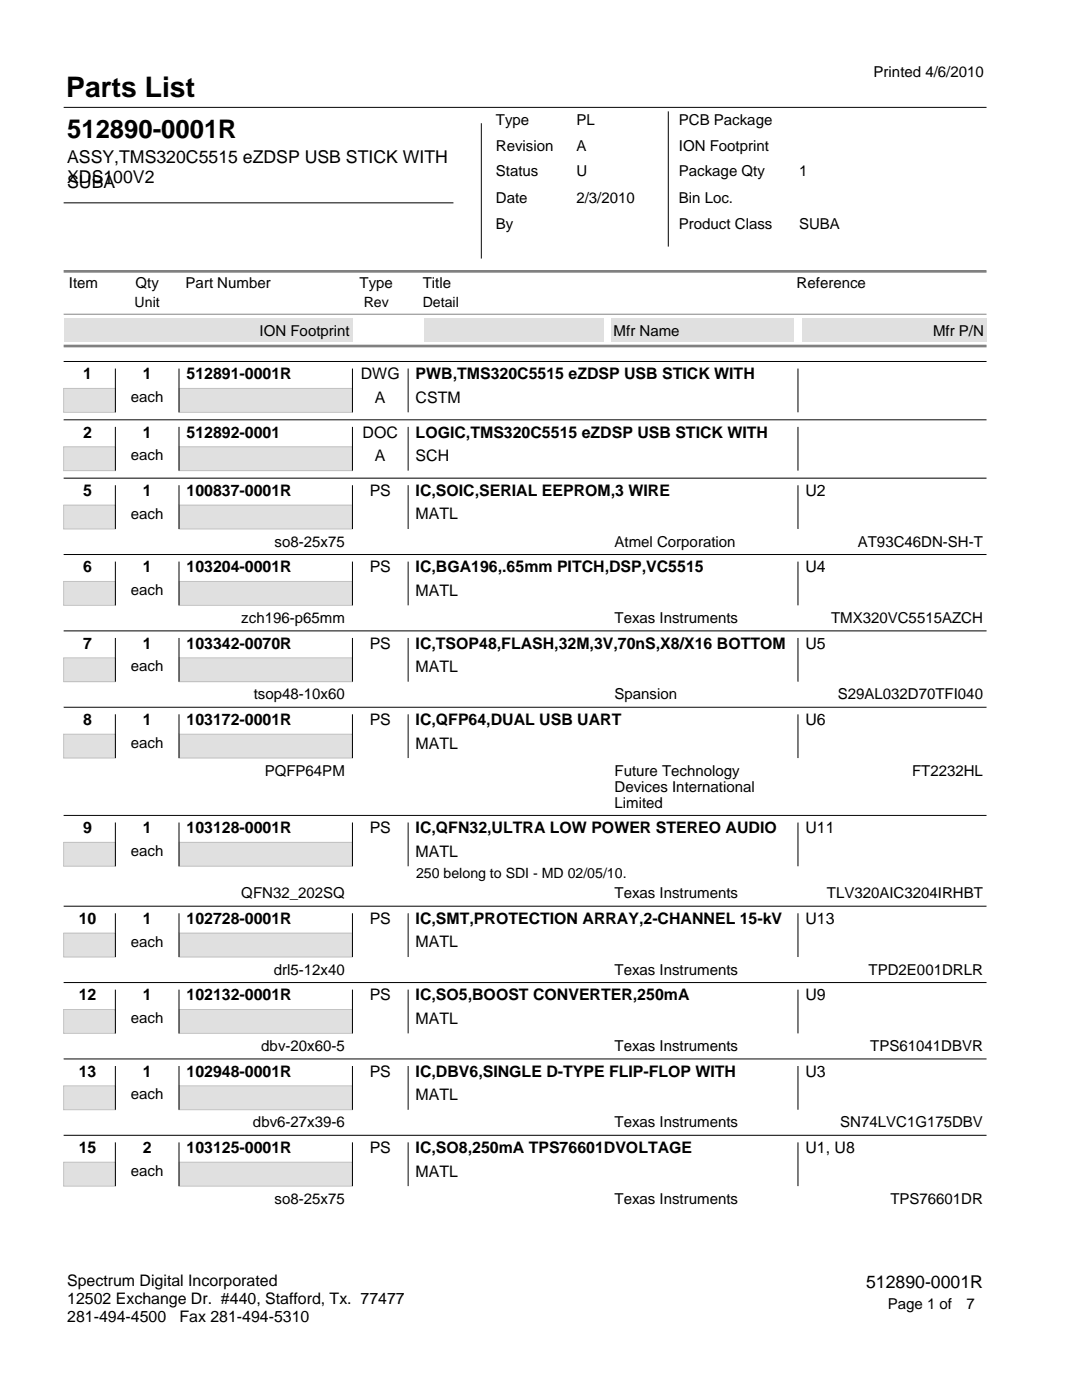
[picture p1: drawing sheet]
<svg xmlns="http://www.w3.org/2000/svg" width="216mm" height="279mm" viewBox="0 0 216 279" stroke-linecap="round" stroke-linejoin="round" font-family="sans-serif">
<defs><g id="words">
<text font-size="5.6" x="13.2" y="19.4">Parts List</text>
<text font-size="5.1" x="13.4" y="27.6">512890-0001R</text>
<g font-size="3.5">
<text x="13.4" y="32.6">ASSY,TMS320C5515 eZDSP USB STICK WITH</text>
<text x="13.4" y="36.6">XDS100V2</text>
<text x="13.4" y="37.5">SUBA</text>
<text x="172.8" y="257">512890-0001R</text>
</g>
<g font-size="3.2">
<text x="16.6" y="75.7">1</text>
<text x="28.5" y="75.7">1</text>
<text x="37.2" y="75.7">512891-0001R</text>
<text x="72" y="75.7">DWG</text>
<text x="82.9" y="75.7">PWB,TMS320C5515 eZDSP USB STICK WITH</text>
<text x="74.8" y="80.4">A</text>
<text x="82.9" y="80.4">CSTM</text>
<text x="16.6" y="87.3">2</text>
<text x="28.5" y="87.3">1</text>
<text x="37.2" y="87.3">512892-0001</text>
<text x="72.4" y="87.3">DOC</text>
<text x="82.9" y="87.3">LOGIC,TMS320C5515 eZDSP USB STICK WITH</text>
<text x="74.8" y="92">A</text>
<text x="82.9" y="92">SCH</text>
<text x="16.6" y="99">5</text>
<text x="28.5" y="99">1</text>
<text x="37.2" y="99">100837-0001R</text>
<text x="73.8" y="99">PS</text>
<text x="82.9" y="99">IC,SOIC,SERIAL EEPROM,3 WIRE</text>
<text x="160.7" y="99">U2</text>
<text x="82.9" y="103.7">MATL</text>
<text x="16.6" y="114.2">6</text>
<text x="28.5" y="114.2">1</text>
<text x="37.2" y="114.2">103204-0001R</text>
<text x="73.8" y="114.2">PS</text>
<text x="82.9" y="114.2">IC,BGA196,.65mm PITCH,DSP,VC5515</text>
<text x="82.9" y="118.9">MATL</text>
<text x="160.7" y="114.2">U4</text>
<text x="16.6" y="129.5">7</text>
<text x="28.5" y="129.5">1</text>
<text x="37.2" y="129.5">103342-0070R</text>
<text x="73.8" y="129.5">PS</text>
<text x="82.9" y="129.5">IC,TSOP48,FLASH,32M,3V,70nS,X8/X16 BOTTOM</text>
<text x="160.7" y="129.5">U5</text>
<text x="82.9" y="134.1">MATL</text>
<text x="16.6" y="144.7">8</text>
<text x="28.5" y="144.7">1</text>
<text x="37.2" y="144.7">103172-0001R</text>
<text x="73.8" y="144.7">PS</text>
<text x="82.9" y="144.7">IC,QFP64,DUAL USB UART</text>
<text x="82.9" y="149.4">MATL</text>
<text x="160.7" y="144.7">U6</text>
<text x="16.6" y="166.3">9</text>
<text x="28.5" y="166.3">1</text>
<text x="37.2" y="166.3">103128-0001R</text>
<text x="73.8" y="166.3">PS</text>
<text x="82.9" y="166.3">IC,QFN32,ULTRA LOW POWER STEREO AUDIO</text>
<text x="160.7" y="166.3">U11</text>
<text x="82.9" y="171">MATL</text>
<text x="15.7" y="184.4">10</text>
<text x="28.5" y="184.4">1</text>
<text x="37.2" y="184.4">102728-0001R</text>
<text x="73.8" y="184.4">PS</text>
<text x="82.9" y="184.4">IC,SMT,PROTECTION ARRAY,2-CHANNEL 15-kV</text>
<text x="160.7" y="184.4">U13</text>
<text x="82.9" y="189.1">MATL</text>
<text x="15.7" y="199.7">12</text>
<text x="28.5" y="199.7">1</text>
<text x="37.2" y="199.7">102132-0001R</text>
<text x="73.8" y="199.7">PS</text>
<text x="82.9" y="199.7">IC,SO5,BOOST CONVERTER,250mA</text>
<text x="160.7" y="199.7">U9</text>
<text x="82.9" y="204.3">MATL</text>
<text x="15.7" y="214.9">13</text>
<text x="28.5" y="214.9">1</text>
<text x="37.2" y="214.9">102948-0001R</text>
<text x="73.8" y="214.9">PS</text>
<text x="82.9" y="214.9">IC,DBV6,SINGLE D-TYPE FLIP-FLOP WITH</text>
<text x="160.7" y="214.9">U3</text>
<text x="82.9" y="219.6">MATL</text>
<text x="15.7" y="230.1">15</text>
<text x="28.5" y="230.1">2</text>
<text x="37.2" y="230.1">103125-0001R</text>
<text x="73.8" y="230.1">PS</text>
<text x="82.9" y="230.1">IC,SO8,250mA TPS76601DVOLTAGE</text>
<text x="160.7" y="230.1">U1, U8</text>
<text x="82.9" y="234.8">MATL</text>
<text x="13.4" y="256.7">Spectrum Digital Incorporated</text>
<text x="13.4" y="260.3">12502 Exchange Dr. #440, Stafford, Tx. 77477</text>
<text x="13.4" y="263.9">281-494-4500</text>
<text x="35.8" y="263.9">Fax 281-494-5310</text>
</g>
<g font-size="3">
<text x="174.3" y="15.4">Printed 4/6/2010</text>
<text x="99" y="24.9">Type</text>
<text x="115" y="24.9">PL</text>
<text x="135.5" y="24.9">PCB Package</text>
<text x="99" y="35.2">Status</text>
<text x="99" y="30.2">Revision</text>
<text x="115" y="35.2">U</text>
<text x="115" y="30.2">A</text>
<text x="135.5" y="30.2">ION Footprint</text>
<text x="135.5" y="35.2">Package Qty</text>
<text x="159.5" y="35.2">1</text>
<text x="99" y="40.5">Date</text>
<text x="115" y="40.5">2/3/2010</text>
<text x="135.5" y="40.5">Bin Loc.</text>
<text x="99" y="45.8">By</text>
<text x="135.5" y="45.8">Product Class</text>
<text x="159.5" y="45.8">SUBA</text>
<text x="13.8" y="57.5">Item</text>
<text x="27" y="57.5">Qty</text>
<text x="37" y="57.5">Part Number</text>
<text x="71.8" y="57.5">Type</text>
<text x="84.3" y="57.5">Title</text>
<text x="159" y="57.5">Reference</text>
<text x="51.8" y="67">ION Footprint</text>
<text x="122.4" y="67">Mfr Name</text>
<text x="186.2" y="67">Mfr P/N</text>
<text x="26.1" y="80.2">each</text>
<text x="26.1" y="91.9">each</text>
<text x="26.1" y="103.5">each</text>
<text x="54.8" y="109.1">so8-25x75</text>
<text x="122.6" y="109.1">Atmel Corporation</text>
<text x="171.2" y="109.1">AT93C46DN-SH-T</text>
<text x="26.1" y="118.8">each</text>
<text x="48.2" y="124.3">zch196-p65mm</text>
<text x="122.6" y="124.3">Texas Instruments</text>
<text x="165.8" y="124.3">TMX320VC5515AZCH</text>
<text x="26.1" y="134">each</text>
<text x="50.6" y="139.6">tsop48-10x60</text>
<text x="122.6" y="139.6">Spansion</text>
<text x="167.2" y="139.6">S29AL032D70TFI040</text>
<text x="26.1" y="149.2">each</text>
<text x="52.8" y="154.8">PQFP64PM</text>
<text x="122.6" y="154.8">Future Technology</text>
<text x="182" y="154.8">FT2232HL</text>
<text x="122.6" y="158">Devices International</text>
<text x="122.6" y="161.3">Limited</text>
<text x="26.1" y="170.8">each</text>
<text x="48.2" y="179.3">QFN32_202SQ</text>
<text x="122.6" y="179.3">Texas Instruments</text>
<text x="165" y="179.3">TLV320AIC3204IRHBT</text>
<text x="26.1" y="188.9">each</text>
<text x="54.6" y="194.5">drl5-12x40</text>
<text x="122.6" y="194.5">Texas Instruments</text>
<text x="173.3" y="194.5">TPD2E001DRLR</text>
<text x="26.1" y="204.2">each</text>
<text x="52.1" y="209.7">dbv-20x60-5</text>
<text x="122.6" y="209.7">Texas Instruments</text>
<text x="173.7" y="209.7">TPS61041DBVR</text>
<text x="26.1" y="219.4">each</text>
<text x="50.5" y="225">dbv6-27x39-6</text>
<text x="122.6" y="225">Texas Instruments</text>
<text x="167.7" y="225">SN74LVC1G175DBV</text>
<text x="26.1" y="234.7">each</text>
<text x="54.8" y="240.2">so8-25x75</text>
<text x="122.6" y="240.2">Texas Instruments</text>
<text x="177.7" y="240.2">TPS76601DR</text>
<text x="177.1" y="261.3">Page 1 of</text>
<text x="192.8" y="261.3">7</text>
</g>
<g font-size="2.8">
<text x="26.9" y="61.3">Unit</text>
<text x="72.6" y="61.3">Rev</text>
<text x="84.3" y="61.3">Detail</text>
<text x="83" y="175.2">250 belong to SDI - MD 02/05/10.</text>
</g>
</g></defs>
<path d="M12.7 21.4h184.1" fill="none" stroke="#000" stroke-width=".2"/>
<path d="M12.7 54.2h184.1M12.7 69.1h184.1" fill="none" stroke="#808080" stroke-width=".53"/>
<g fill="#e0e0e0">
<path d="M12.7 63.5h57.6v4.8h-57.6z"/>
<path d="M84.6 63.5h35.7v4.8h-35.7z"/>
<path d="M121.9 63.5h36.5v4.8h-36.5z"/>
<path d="M160 63.5h36.8v4.8h-36.8z"/>
</g>
<path d="M12.7 62.7h184.1" fill="none" stroke="#808080" stroke-width=".2"/>
<path d="M96 24.6v27M133.3 22.2v27M12.7 40.5h77.8" fill="none" stroke="#000" stroke-width=".2"/>
<path d="M12.7 77.5h10.3v4.8h-10.3z" fill="#e0e0e0"/>
<path d="M12.7 77.5h10.3v4.8h-10.3z" fill="none" stroke="#c0c0c0" stroke-width=".2"/>
<path d="M35.7 77.5h34.6v4.8h-34.6z" fill="#e0e0e0"/>
<path d="M35.7 77.5h34.6v4.8h-34.6z" fill="none" stroke="#c0c0c0" stroke-width=".2"/>
<path d="M12.7 72.1h184.1M23 73.6v8.7M35.7 73.6v8.7M70.3 73.6v8.7M81.4 73.6v8.7M159.2 73.6v8.7" fill="none" stroke="#000" stroke-width=".2"/>
<path d="M12.7 89.2h10.3v4.7h-10.3z" fill="#e0e0e0"/>
<path d="M12.7 89.2h10.3v4.7h-10.3z" fill="none" stroke="#c0c0c0" stroke-width=".2"/>
<path d="M35.7 89.2h34.6v4.7h-34.6z" fill="#e0e0e0"/>
<path d="M35.7 89.2h34.6v4.7h-34.6z" fill="none" stroke="#c0c0c0" stroke-width=".2"/>
<path d="M12.7 83.8h184.1M23 85.2v8.7M35.7 85.2v8.7M70.3 85.2v8.7M81.4 85.2v8.7M159.2 85.2v8.7" fill="none" stroke="#000" stroke-width=".2"/>
<path d="M12.7 100.8h10.3v4.8h-10.3z" fill="#e0e0e0"/>
<path d="M12.7 100.8h10.3v4.8h-10.3z" fill="none" stroke="#c0c0c0" stroke-width=".2"/>
<path d="M35.7 100.8h34.6v4.8h-34.6z" fill="#e0e0e0"/>
<path d="M35.7 100.8h34.6v4.8h-34.6z" fill="none" stroke="#c0c0c0" stroke-width=".2"/>
<path d="M12.7 95.4h184.1M23 96.8v8.8M35.7 96.8v8.8M70.3 96.8v8.8M81.4 96.8v8.8M159.2 96.8v8.8" fill="none" stroke="#000" stroke-width=".2"/>
<path d="M12.7 116h10.3v4.8h-10.3z" fill="#e0e0e0"/>
<path d="M12.7 116h10.3v4.8h-10.3z" fill="none" stroke="#c0c0c0" stroke-width=".2"/>
<path d="M35.7 116h34.6v4.8h-34.6z" fill="#e0e0e0"/>
<path d="M35.7 116h34.6v4.8h-34.6z" fill="none" stroke="#c0c0c0" stroke-width=".2"/>
<path d="M12.7 110.7h184.1M23 112.1v8.7M35.7 112.1v8.7M70.3 112.1v8.7M81.4 112.1v8.7M159.2 112.1v8.7" fill="none" stroke="#000" stroke-width=".2"/>
<path d="M12.7 131.3h10.3v4.7h-10.3z" fill="#e0e0e0"/>
<path d="M12.7 131.3h10.3v4.7h-10.3z" fill="none" stroke="#c0c0c0" stroke-width=".2"/>
<path d="M35.7 131.3h34.6v4.7h-34.6z" fill="#e0e0e0"/>
<path d="M35.7 131.3h34.6v4.7h-34.6z" fill="none" stroke="#c0c0c0" stroke-width=".2"/>
<path d="M12.7 125.9h184.1M23 127.3v8.7M35.7 127.3v8.7M70.3 127.3v8.7M81.4 127.3v8.7M159.2 127.3v8.7" fill="none" stroke="#000" stroke-width=".2"/>
<path d="M12.7 146.5h10.3v4.8h-10.3z" fill="#e0e0e0"/>
<path d="M12.7 146.5h10.3v4.8h-10.3z" fill="none" stroke="#c0c0c0" stroke-width=".2"/>
<path d="M35.7 146.5h34.6v4.8h-34.6z" fill="#e0e0e0"/>
<path d="M35.7 146.5h34.6v4.8h-34.6z" fill="none" stroke="#c0c0c0" stroke-width=".2"/>
<path d="M12.7 141.1h184.1M23 142.6v8.7M35.7 142.6v8.7M70.3 142.6v8.7M81.4 142.6v8.7M159.2 142.6v8.7" fill="none" stroke="#000" stroke-width=".2"/>
<path d="M12.7 168.1h10.3v4.8h-10.3z" fill="#e0e0e0"/>
<path d="M12.7 168.1h10.3v4.8h-10.3z" fill="none" stroke="#c0c0c0" stroke-width=".2"/>
<path d="M35.7 168.1h34.6v4.8h-34.6z" fill="#e0e0e0"/>
<path d="M35.7 168.1h34.6v4.8h-34.6z" fill="none" stroke="#c0c0c0" stroke-width=".2"/>
<path d="M12.7 162.7h184.1M23 164.1v8.8M35.7 164.1v8.8M70.3 164.1v8.8M81.4 164.1v8.8M159.2 164.1v8.8" fill="none" stroke="#000" stroke-width=".2"/>
<path d="M12.7 186.2h10.3v4.8h-10.3z" fill="#e0e0e0"/>
<path d="M12.7 186.2h10.3v4.8h-10.3z" fill="none" stroke="#c0c0c0" stroke-width=".2"/>
<path d="M35.7 186.2h34.6v4.8h-34.6z" fill="#e0e0e0"/>
<path d="M35.7 186.2h34.6v4.8h-34.6z" fill="none" stroke="#c0c0c0" stroke-width=".2"/>
<path d="M12.7 180.9h184.1M23 182.3v8.7M35.7 182.3v8.7M70.3 182.3v8.7M81.4 182.3v8.7M159.2 182.3v8.7" fill="none" stroke="#000" stroke-width=".2"/>
<path d="M12.7 201.5h10.3v4.7h-10.3z" fill="#e0e0e0"/>
<path d="M12.7 201.5h10.3v4.7h-10.3z" fill="none" stroke="#c0c0c0" stroke-width=".2"/>
<path d="M35.7 201.5h34.6v4.7h-34.6z" fill="#e0e0e0"/>
<path d="M35.7 201.5h34.6v4.7h-34.6z" fill="none" stroke="#c0c0c0" stroke-width=".2"/>
<path d="M12.7 196.1h184.1M23 197.5v8.7M35.7 197.5v8.7M70.3 197.5v8.7M81.4 197.5v8.7M159.2 197.5v8.7" fill="none" stroke="#000" stroke-width=".2"/>
<path d="M12.7 216.7h10.3v4.8h-10.3z" fill="#e0e0e0"/>
<path d="M12.7 216.7h10.3v4.8h-10.3z" fill="none" stroke="#c0c0c0" stroke-width=".2"/>
<path d="M35.7 216.7h34.6v4.8h-34.6z" fill="#e0e0e0"/>
<path d="M35.7 216.7h34.6v4.8h-34.6z" fill="none" stroke="#c0c0c0" stroke-width=".2"/>
<path d="M12.7 211.3h184.1M23 212.7v8.8M35.7 212.7v8.8M70.3 212.7v8.8M81.4 212.7v8.8M159.2 212.7v8.8" fill="none" stroke="#000" stroke-width=".2"/>
<path d="M12.7 232h10.3v4.7h-10.3z" fill="#e0e0e0"/>
<path d="M12.7 232h10.3v4.7h-10.3z" fill="none" stroke="#c0c0c0" stroke-width=".2"/>
<path d="M35.7 232h34.6v4.7h-34.6z" fill="#e0e0e0"/>
<path d="M35.7 232h34.6v4.7h-34.6z" fill="none" stroke="#c0c0c0" stroke-width=".2"/>
<path d="M12.7 226.6h184.1M23 228v8.7M35.7 228v8.7M70.3 228v8.7M81.4 228v8.7M159.2 228v8.7" fill="none" stroke="#000" stroke-width=".2"/>
<use href="#words"/>
</svg>
